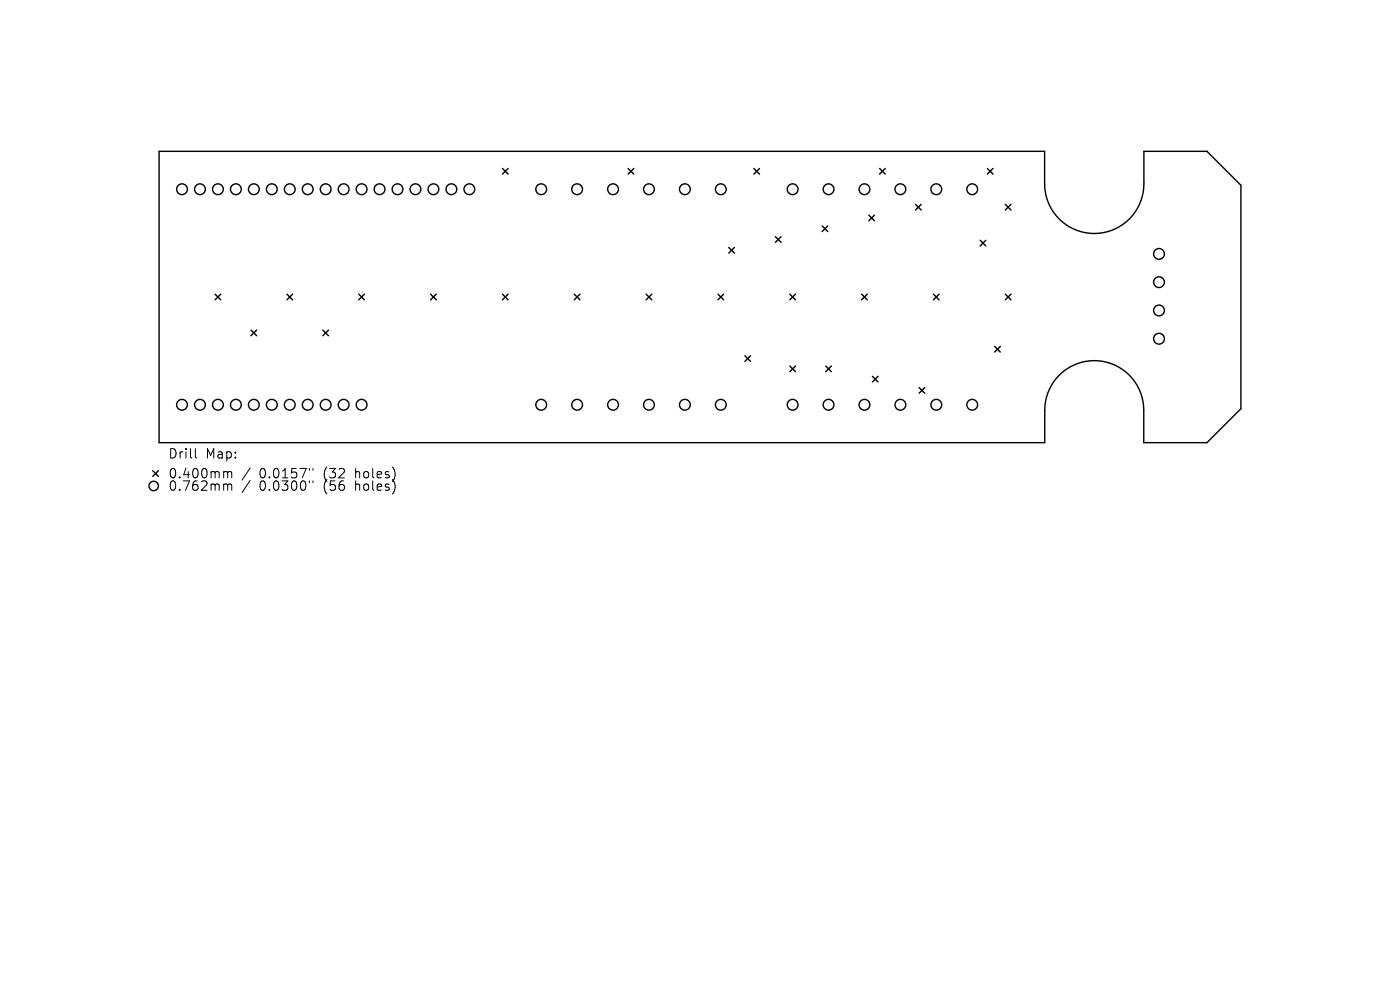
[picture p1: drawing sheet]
<svg xmlns="http://www.w3.org/2000/svg" width="297mm" height="210mm" viewBox="0 0 297 210" stroke-linecap="round" stroke-linejoin="round" font-family="sans-serif">
<defs><g id="words">
<g font-size="2.8">
<text x="35.6" y="97.6">Drill</text>
<text x="35.6" y="101.8">0.400mm</text>
<text x="43.6" y="97.6">Map:</text>
<text x="55" y="101.8">0.0157&quot;</text>
<text x="68.8" y="101.8">(32</text>
<text x="75.6" y="101.8">holes)</text>
<text x="35.6" y="104.4">0.762mm</text>
<text x="55" y="104.4">0.0300&quot;</text>
<text x="68.8" y="104.4">(56</text>
<text x="75.6" y="104.4">holes)</text>
</g>
</g></defs>
<g fill="none" stroke="#000" stroke-width=".3">
<path d="M33.8 32.1h187.8v6.9a10.5 10.5 0 0 0 10.5 10.5 10.5 10.5 0 0 0 10.6-10.5v-6.9h13.4l7.2 7.2v47.4l-7.2 7.2h-13.5v-6.9a10.5 10.5 0 0 0-10.5-10.5 10.5 10.5 0 0 0-10.5 10.5v6.9h-187.8zM106.6 35.7l1.2 1.2M107.8 35.7l-1.2 1.2M133.3 35.7l1.2 1.2M134.5 35.7l-1.2 1.2M159.9 35.7l1.2 1.2M161.1 35.7l-1.2 1.2M186.6 35.7l1.2 1.2M187.8 35.7l-1.2 1.2M209.5 35.7l1.2 1.2M210.7 35.7l-1.2 1.2M154.6 52.5l1.2 1.2"/>
<path d="M155.8 52.5l-1.2 1.2M164.5 50.2l1.2 1.2M165.7 50.2l-1.2 1.2M174.4 47.9l1.2 1.2M175.6 47.9l-1.2 1.2M184.3 45.6l1.2 1.2M185.5 45.6l-1.2 1.2M194.2 43.4l1.2 1.2M195.4 43.4l-1.2 1.2M207.9 51l1.2 1.2M209.1 51l-1.2 1.2M213.3 43.4l1.2 1.2"/>
<path d="M214.5 43.4l-1.2 1.2M45.6 62.4l1.2 1.2M46.8 62.4l-1.2 1.2M53.3 70l1.2 1.2M54.5 70l-1.2 1.2M60.9 62.4l1.2 1.2M62.1 62.4l-1.2 1.2M68.5 70l1.2 1.2M69.7 70l-1.2 1.2M76.1 62.4l1.2 1.2M77.3 62.4l-1.2 1.2M91.4 62.4l1.2 1.2"/>
<path d="M92.6 62.4l-1.2 1.2M106.6 62.4l1.2 1.2M107.8 62.4l-1.2 1.2M121.8 62.4l1.2 1.2M123 62.4l-1.2 1.2M137.1 62.4l1.2 1.2M138.3 62.4l-1.2 1.2M152.3 62.4l1.2 1.2M153.5 62.4l-1.2 1.2M158 75.5l1.2 1.2M159.2 75.5l-1.2 1.2M167.6 62.4l1.2 1.2"/>
<path d="M167.6 77.6l1.2 1.2M168.8 62.4l-1.2 1.2M168.8 77.6l-1.2 1.2M175.2 77.6l1.2 1.2M176.4 77.6l-1.2 1.2M182.8 62.4l1.2 1.2M184 62.4l-1.2 1.2M185.1 79.8l1.2 1.2M186.3 79.8l-1.2 1.2M198 62.4l1.2 1.2M199.2 62.4l-1.2 1.2M211 73.5l1.2 1.2"/>
<path d="M212.2 73.5l-1.2 1.2M213.3 62.4l1.2 1.2M214.5 62.4l-1.2 1.2M32.4 99.9l1.2 1.2M33.6 99.9l-1.2 1.2M195 82.2l1.2 1.2M196.2 82.2l-1.2 1.2"/>
<circle cx="38.6" cy="40.1" r="1.14"/>
<circle cx="42.4" cy="40.1" r="1.14"/>
<circle cx="46.2" cy="40.1" r="1.14"/>
<circle cx="50" cy="40.1" r="1.14"/>
<circle cx="53.9" cy="40.1" r="1.14"/>
<circle cx="57.7" cy="40.1" r="1.14"/>
<circle cx="61.5" cy="40.1" r="1.14"/>
<circle cx="65.3" cy="40.1" r="1.14"/>
<circle cx="69.1" cy="40.1" r="1.14"/>
<circle cx="72.9" cy="40.1" r="1.14"/>
<circle cx="76.7" cy="40.1" r="1.14"/>
<circle cx="80.5" cy="40.1" r="1.14"/>
<circle cx="84.3" cy="40.1" r="1.14"/>
<circle cx="88.1" cy="40.1" r="1.14"/>
<circle cx="92" cy="40.1" r="1.14"/>
<circle cx="95.8" cy="40.1" r="1.14"/>
<circle cx="99.6" cy="40.1" r="1.14"/>
<circle cx="114.8" cy="40.1" r="1.14"/>
<circle cx="122.4" cy="40.1" r="1.14"/>
<circle cx="130.1" cy="40.1" r="1.14"/>
<circle cx="137.7" cy="40.1" r="1.14"/>
<circle cx="145.3" cy="40.1" r="1.14"/>
<circle cx="152.9" cy="40.1" r="1.14"/>
<circle cx="168.2" cy="40.1" r="1.14"/>
<circle cx="175.8" cy="40.1" r="1.14"/>
<circle cx="183.4" cy="40.1" r="1.14"/>
<circle cx="191" cy="40.1" r="1.14"/>
<circle cx="198.6" cy="40.1" r="1.14"/>
<circle cx="206.3" cy="40.1" r="1.14"/>
<circle cx="245.9" cy="53.9" r="1.14"/>
<circle cx="245.9" cy="59.9" r="1.14"/>
<circle cx="245.9" cy="71.9" r="1.14"/>
<circle cx="245.9" cy="65.9" r="1.14"/>
<circle cx="38.6" cy="85.9" r="1.14"/>
<circle cx="42.4" cy="85.9" r="1.14"/>
<circle cx="46.2" cy="85.9" r="1.14"/>
<circle cx="50" cy="85.9" r="1.14"/>
<circle cx="53.9" cy="85.9" r="1.14"/>
<circle cx="57.7" cy="85.9" r="1.14"/>
<circle cx="61.5" cy="85.9" r="1.14"/>
<circle cx="65.3" cy="85.9" r="1.14"/>
<circle cx="69.1" cy="85.9" r="1.14"/>
<circle cx="72.9" cy="85.9" r="1.14"/>
<circle cx="76.7" cy="85.9" r="1.14"/>
<circle cx="114.8" cy="85.9" r="1.14"/>
<circle cx="122.4" cy="85.9" r="1.14"/>
<circle cx="130.1" cy="85.9" r="1.14"/>
<circle cx="137.7" cy="85.9" r="1.14"/>
<circle cx="145.3" cy="85.9" r="1.14"/>
<circle cx="152.9" cy="85.9" r="1.14"/>
<circle cx="168.2" cy="85.9" r="1.14"/>
<circle cx="175.8" cy="85.9" r="1.14"/>
<circle cx="183.4" cy="85.9" r="1.14"/>
<circle cx="191" cy="85.9" r="1.14"/>
<circle cx="198.6" cy="85.9" r="1.14"/>
<circle cx="206.3" cy="85.9" r="1.14"/>
<circle cx="32.6" cy="103.1" r="1"/>
</g>
<g fill="none" stroke="#000" stroke-width=".21">
<path d="M41.4 95.2v1.7l.3 .3M53.1 99.3l-1.7 2.5M65.6 99.4v.3M66.4 99.4v.3M47.7 100h.3l.3 .3M47.7 102.7h.3l.3 .3M48.3 100.3l.3-.3 .5 .1 .1 1.3M48.3 100.3v1.1M48.3 103v1M48.3 103l.3-.3 .5 .1 .1 1.2M53.1 101.9l-1.7 2.6M65.6 102v.4"/>
<path d="M66.4 102v.4"/>
</g>
<use href="#words"/>
</svg>
